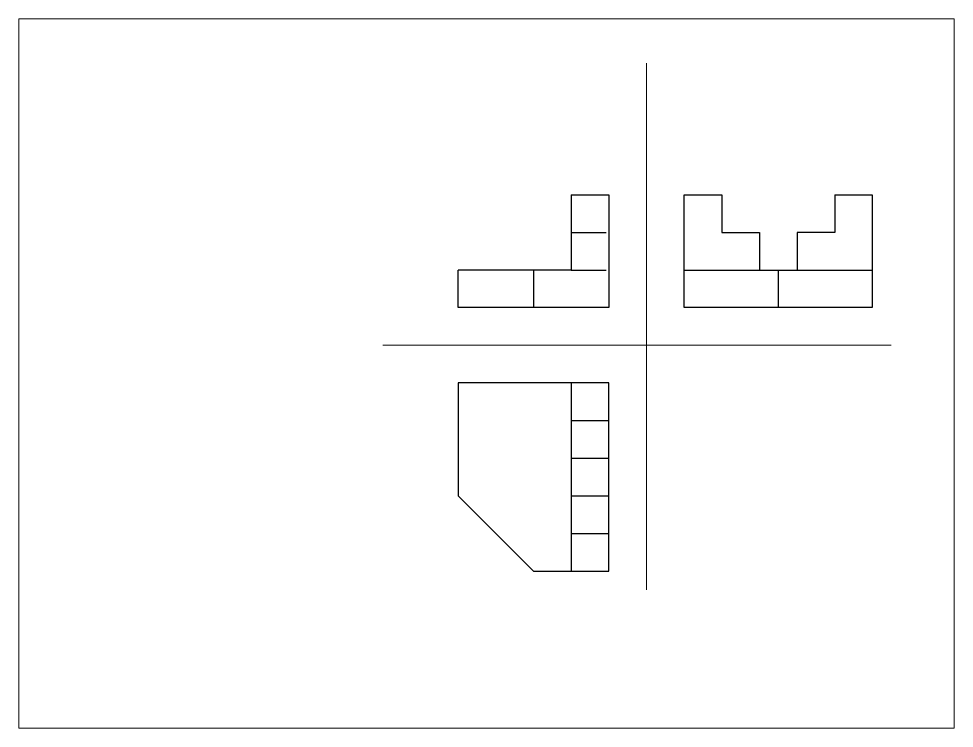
# Paper-space layout 'Layout1' of a CAD drawing. Header units: millimetres. Extents: x 26 to 231, y 20 to 176.
# The model-space entities are those that its viewports show. They can reach past a viewport. Long polylines and large blocks are cut down to what shows.
import ezdxf

# ---------------------------------------------------------------- set-up
doc = ezdxf.new("R2010")
doc.units = ezdxf.units.MM
doc.linetypes.add('DASHED2', pattern=[9.525, 6.35, -3.175])
for name, color, linetype, lineweight in [('nevidljivi', 250, 'DASHED2', 30), ('pomocne', 3, 'Continuous', 15), ('vidljivi', 250, 'Continuous', 30)]:
    doc.layers.add(name, color=color, linetype=linetype, lineweight=lineweight)

msp = doc.modelspace()

# ---------------------------------------------------------------- linework, layer by layer
at = {"layer": 'nevidljivi'}
for p, q in [((245, 180), (255, 180)), ((245, 170), (255, 170))]:
    msp.add_line(p, q, dxfattribs=at)
at = {"layer": 'pomocne'}
for p, q in [((265, 225), (265, 85)), ((195, 150), (330, 150))]:
    msp.add_line(p, q, dxfattribs=at)
at = {"layer": 'vidljivi'}
for p, q in [((245, 190), (245, 170)), ((285, 190), (285, 180)), ((315, 190), (315, 180)), ((285, 180), (295, 180)), ((295, 180), (295, 170)), ((315, 180), (305, 180)), ((305, 180), (305, 170)), ((245, 170), (215, 170)), ((235, 170), (235, 160)), ((275, 170), (325, 170)), ((300, 170), (300, 160)), ((245, 140), (245, 90)), ((245, 130), (255, 130)), ((245, 120), (255, 120)), ((235, 90), (215, 110)), ((245, 110), (255, 110)), ((245, 100), (255, 100))]:
    msp.add_line(p, q, dxfattribs=at)
for points in [[(245, 190), (255, 190), (255, 160), (215, 160), (215, 170)], [(315, 190), (325, 190), (325, 160), (275, 160), (275, 190), (285, 190)], [(235, 90), (255, 90), (255, 140), (215, 140), (215, 110)]]:
    msp.add_lwpolyline(points, dxfattribs=at)

psp = doc.layouts.get("Layout1")

# ---------------------------------------------------------------- viewports
at = {"layer": 'vidljivi'}
psp.add_viewport(center=(128.5, 97.5), size=(205.6, 156), view_center_point=(222.5, 142.5), view_height=188.5942, dxfattribs=at)

doc.saveas('drawing.dxf')
